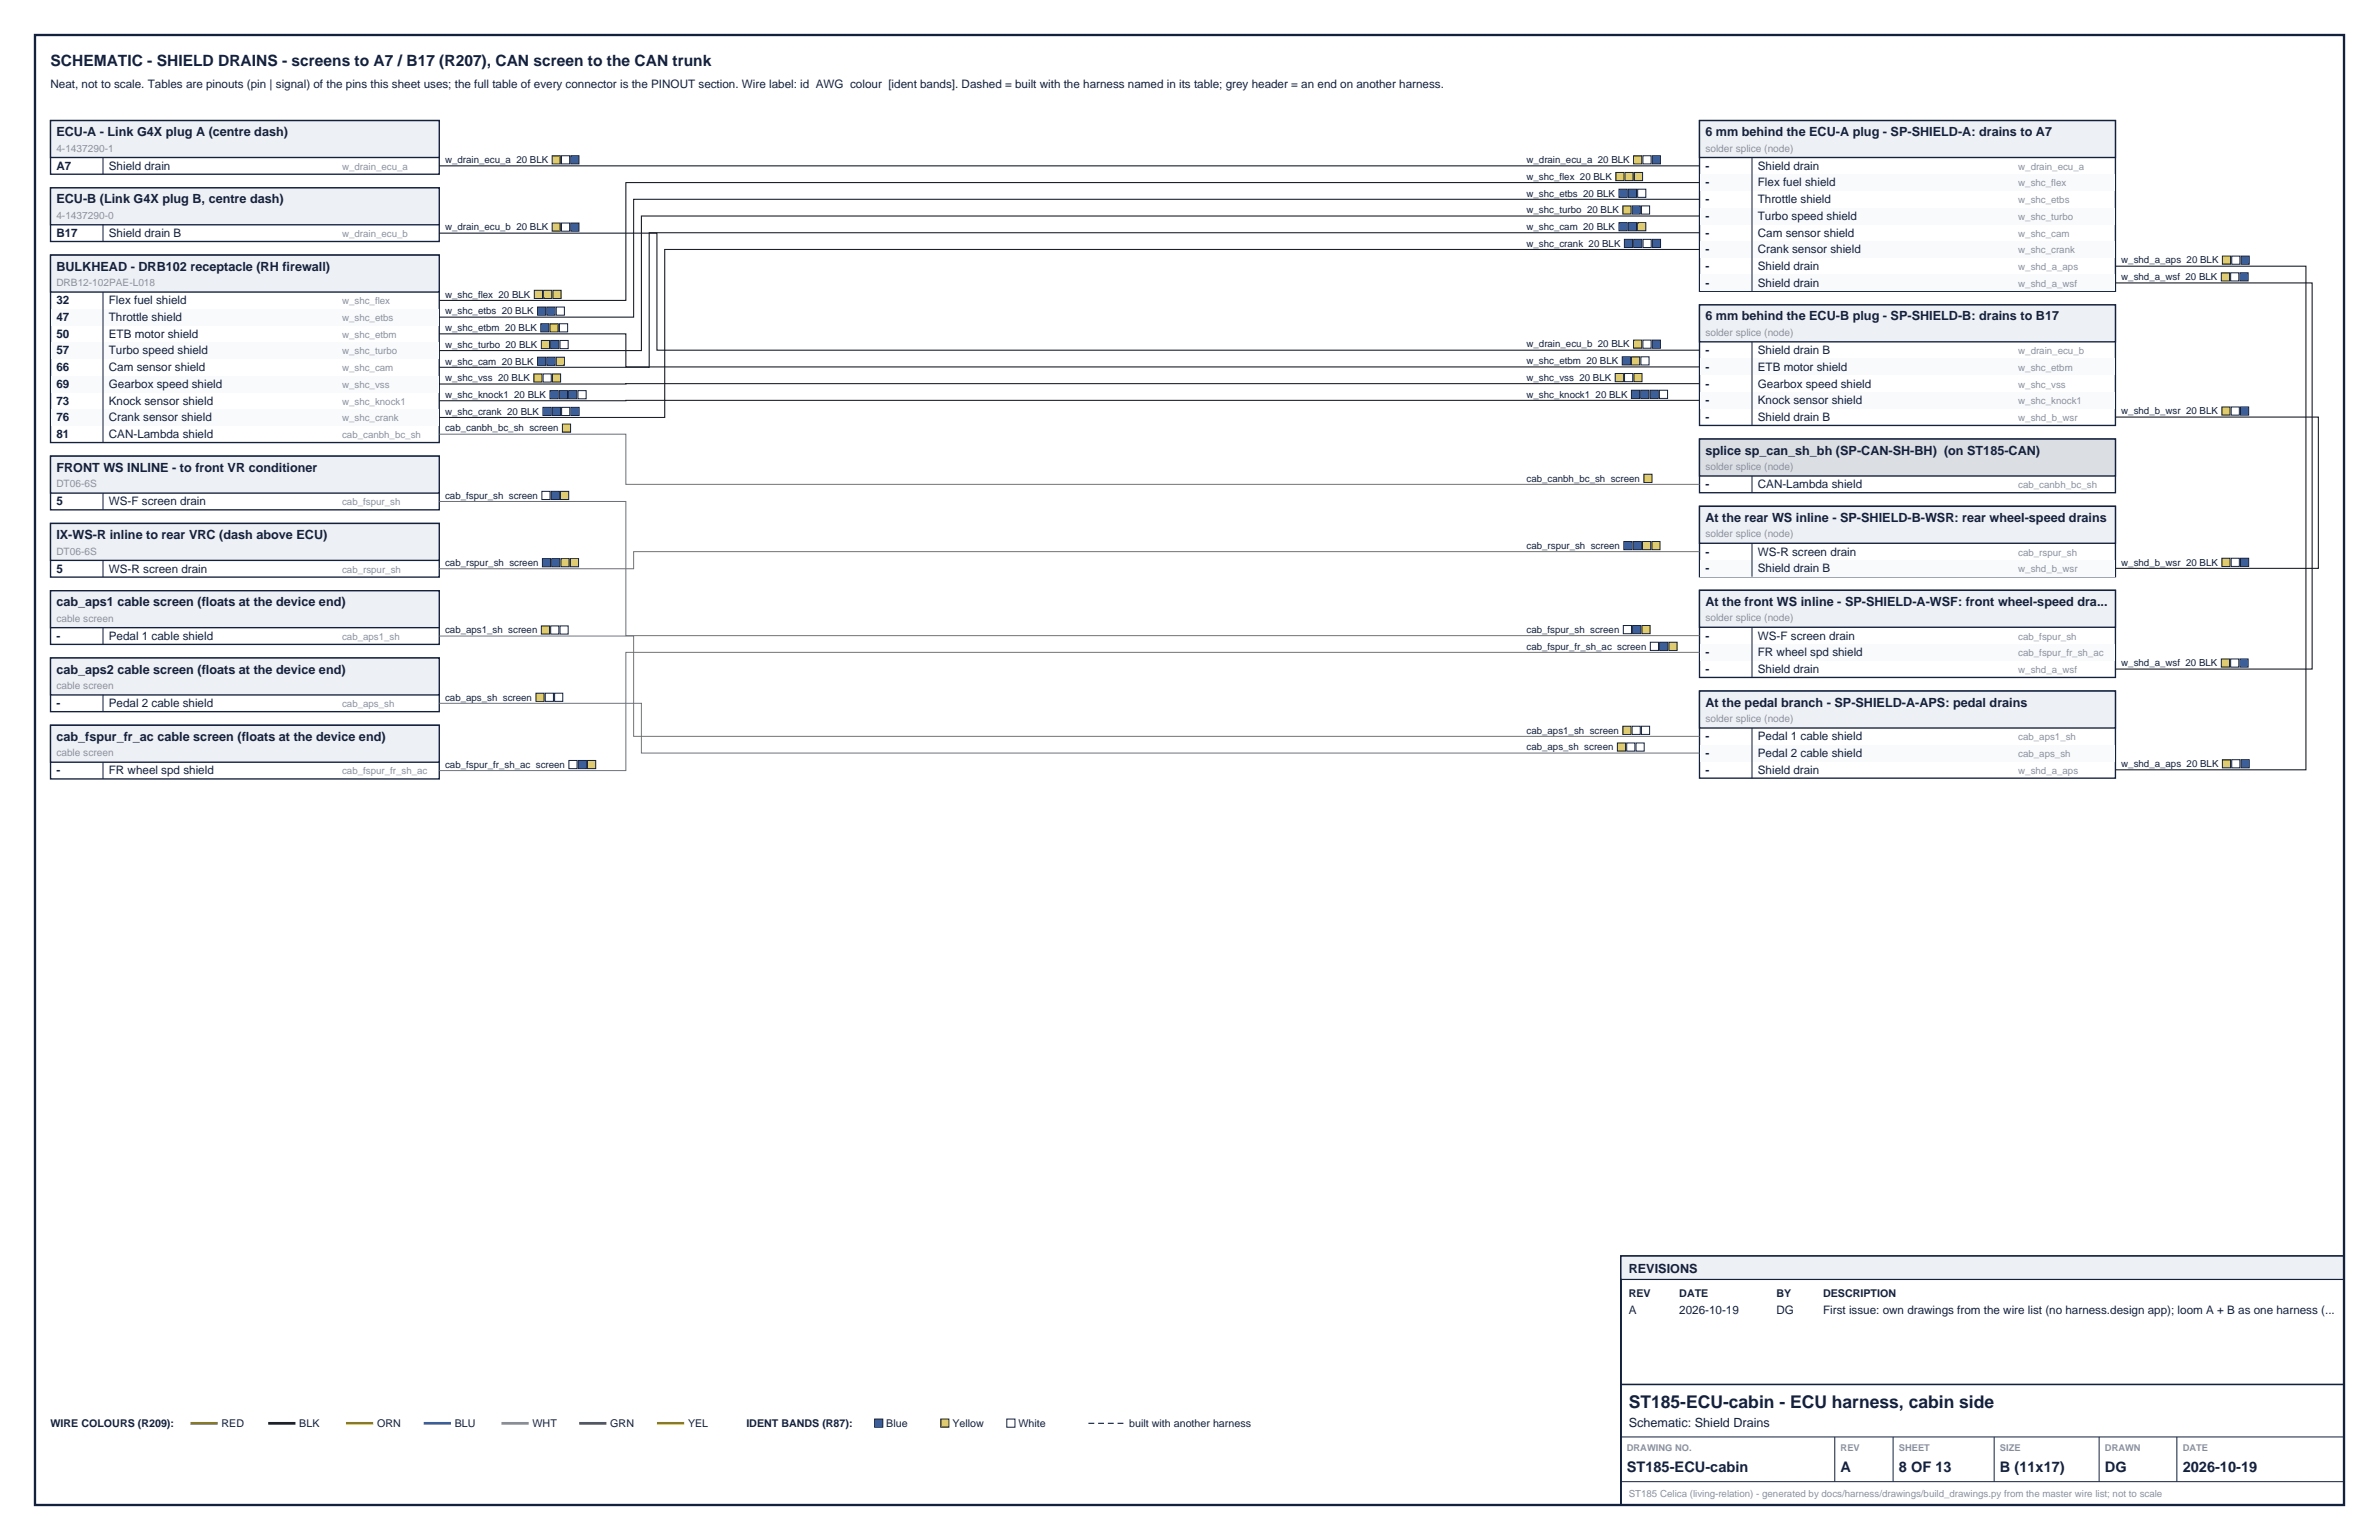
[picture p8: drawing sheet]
<svg xmlns="http://www.w3.org/2000/svg" width="432mm" height="279mm" viewBox="0 0 432 279" stroke-linecap="round" stroke-linejoin="round" font-family="sans-serif">
<defs><g id="words">
<text font-size="3.2" fill="#14213d" x="295.6" y="255.4">ST185-ECU-cabin - ECU harness, cabin side</text>
<text font-size="2.8" fill="#14213d" x="9.2" y="12">SCHEMATIC - SHIELD DRAINS - screens to A7 / B17 (R207), CAN screen to the CAN trunk</text>
<g font-size="2.6" fill="#14213d">
<text x="295.3" y="267.1">ST185-ECU-cabin</text>
<text x="334.1" y="267.1">A</text>
<text x="344.7" y="267.1">8 OF 13</text>
<text x="363" y="267.1">B (11x17)</text>
<text x="382.1" y="267.1">DG</text>
<text x="396.2" y="267.1">2026-10-19</text>
</g>
<g font-size="2.3" fill="#14213d">
<text x="10.2" y="24.7">ECU-A - Link G4X plug A (centre dash)</text>
<text x="309.5" y="24.7">6 mm behind the ECU-A plug - SP-SHIELD-A: drains to A7</text>
<text x="10.2" y="36.9">ECU-B (Link G4X plug B, centre dash)</text>
<text x="10.2" y="49.1">BULKHEAD - DRB102 receptacle (RH firewall)</text>
<text x="309.5" y="58.1">6 mm behind the ECU-B plug - SP-SHIELD-B: drains to B17</text>
<text x="309.5" y="82.5">splice sp_can_sh_bh (SP-CAN-SH-BH) (on ST185-CAN)</text>
<text x="10.2" y="85.6">FRONT WS INLINE - to front VR conditioner</text>
<text x="309.5" y="94.7">At the rear WS inline - SP-SHIELD-B-WSR: rear wheel-speed drains</text>
<text x="10.2" y="97.8">IX-WS-R inline to rear VRC (dash above ECU)</text>
<text x="10.2" y="110">cab_aps1 cable screen (floats at the device end)</text>
<text x="309.5" y="109.9">At the front WS inline - SP-SHIELD-A-WSF: front wheel-speed dra...</text>
<text x="10.2" y="122.2">cab_aps2 cable screen (floats at the device end)</text>
<text x="309.5" y="128.2">At the pedal branch - SP-SHIELD-A-APS: pedal drains</text>
<text x="10.2" y="134.4">cab_fspur_fr_ac cable screen (floats at the device end)</text>
<text x="295.6" y="230.9">REVISIONS</text>
<text x="295.6" y="258.9">Schematic: Shield Drains</text>
</g>
<g font-size="2.1" fill="#14213d">
<text x="9.2" y="15.9">Neat, not to scale. Tables are pinouts (pin | signal) of the pins this sheet uses; the full table of every connector is the PINOUT section. Wire label: id AWG colour [ident bands]. Dashed = built with the harness named in its table; grey header = an end on another harness.</text>
<text x="10.2" y="30.8">A7</text>
<text x="19.8" y="30.8">Shield drain</text>
<text x="309.5" y="30.8">-</text>
<text x="309.5" y="33.8">-</text>
<text x="319.1" y="30.8">Shield drain</text>
<text x="319.1" y="33.8">Flex fuel shield</text>
<text x="309.5" y="36.9">-</text>
<text x="309.5" y="39.9">-</text>
<text x="319.1" y="36.9">Throttle shield</text>
<text x="319.1" y="39.9">Turbo speed shield</text>
<text x="10.2" y="43">B17</text>
<text x="19.8" y="43">Shield drain B</text>
<text x="309.5" y="42.9">-</text>
<text x="309.5" y="46">-</text>
<text x="319.1" y="42.9">Cam sensor shield</text>
<text x="319.1" y="46">Crank sensor shield</text>
<text x="309.5" y="49">-</text>
<text x="309.5" y="52">-</text>
<text x="319.1" y="49">Shield drain</text>
<text x="319.1" y="52">Shield drain</text>
<text x="10.2" y="55.2">32</text>
<text x="10.2" y="58.2">47</text>
<text x="19.8" y="55.2">Flex fuel shield</text>
<text x="19.8" y="58.2">Throttle shield</text>
<text x="10.2" y="61.3">50</text>
<text x="10.2" y="64.3">57</text>
<text x="19.8" y="61.3">ETB motor shield</text>
<text x="19.8" y="64.3">Turbo speed shield</text>
<text x="309.5" y="64.2">-</text>
<text x="319.1" y="64.2">Shield drain B</text>
<text x="10.2" y="67.3">66</text>
<text x="10.2" y="70.4">69</text>
<text x="19.8" y="67.3">Cam sensor shield</text>
<text x="19.8" y="70.4">Gearbox speed shield</text>
<text x="309.5" y="67.3">-</text>
<text x="309.5" y="70.3">-</text>
<text x="319.1" y="67.3">ETB motor shield</text>
<text x="319.1" y="70.3">Gearbox speed shield</text>
<text x="10.2" y="73.4">73</text>
<text x="10.2" y="76.4">76</text>
<text x="19.8" y="73.4">Knock sensor shield</text>
<text x="19.8" y="76.4">Crank sensor shield</text>
<text x="309.5" y="73.3">-</text>
<text x="309.5" y="76.4">-</text>
<text x="319.1" y="73.3">Knock sensor shield</text>
<text x="319.1" y="76.4">Shield drain B</text>
<text x="10.2" y="79.5">81</text>
<text x="19.8" y="79.5">CAN-Lambda shield</text>
<text x="309.5" y="88.6">-</text>
<text x="319.1" y="88.6">CAN-Lambda shield</text>
<text x="10.2" y="91.7">5</text>
<text x="19.8" y="91.7">WS-F screen drain</text>
<text x="309.5" y="100.8">-</text>
<text x="319.1" y="100.8">WS-R screen drain</text>
<text x="10.2" y="103.9">5</text>
<text x="19.8" y="103.9">WS-R screen drain</text>
<text x="309.5" y="103.8">-</text>
<text x="319.1" y="103.8">Shield drain B</text>
<text x="10.2" y="116.1">-</text>
<text x="19.8" y="116.1">Pedal 1 cable shield</text>
<text x="309.5" y="116">-</text>
<text x="309.5" y="119.1">-</text>
<text x="319.1" y="116">WS-F screen drain</text>
<text x="319.1" y="119.1">FR wheel spd shield</text>
<text x="309.5" y="122.1">-</text>
<text x="319.1" y="122.1">Shield drain</text>
<text x="10.2" y="128.3">-</text>
<text x="19.8" y="128.3">Pedal 2 cable shield</text>
<text x="309.5" y="134.3">-</text>
<text x="309.5" y="137.3">-</text>
<text x="319.1" y="134.3">Pedal 1 cable shield</text>
<text x="319.1" y="137.3">Pedal 2 cable shield</text>
<text x="10.2" y="140.5">-</text>
<text x="19.8" y="140.5">FR wheel spd shield</text>
<text x="309.5" y="140.4">-</text>
<text x="319.1" y="140.4">Shield drain</text>
<text x="295.6" y="238.5">A</text>
<text x="304.8" y="238.5">2026-10-19</text>
<text x="322.4" y="238.5">DG</text>
<text x="330.9" y="238.5">First issue: own drawings from the wire list (no harness.design app); loom A + B as one harness (...</text>
</g>
<g font-size="1.9" fill="#14213d">
<text x="295.6" y="235.3">REV</text>
<text x="304.8" y="235.3">DATE</text>
<text x="322.4" y="235.3">BY</text>
<text x="330.9" y="235.3">DESCRIPTION</text>
<text x="9.2" y="258.9">WIRE COLOURS (R209):</text>
<text x="40.2" y="258.9">RED</text>
<text x="54.3" y="258.9">BLK</text>
<text x="68.4" y="258.9">ORN</text>
<text x="82.5" y="258.9">BLU</text>
<text x="96.7" y="258.9">WHT</text>
<text x="110.8" y="258.9">GRN</text>
<text x="124.9" y="258.9">YEL</text>
<text x="135.5" y="258.9">IDENT BANDS (R87):</text>
<text x="160.9" y="258.9">Blue</text>
<text x="172.9" y="258.9">Yellow</text>
<text x="184.9" y="258.9">White</text>
<text x="205" y="258.9">built with another harness</text>
</g>
<g font-size="1.8" fill="#8c919e">
<text x="10.2" y="27.5">4-1437290-1</text>
<text x="309.5" y="27.5">solder splice (node)</text>
<text x="62.1" y="30.8">w_drain_ecu_a</text>
<text x="366.3" y="30.8">w_drain_ecu_a</text>
<text x="366.3" y="33.8">w_shc_flex</text>
<text x="10.2" y="39.7">4-1437290-0</text>
<text x="366.3" y="36.9">w_shc_etbs</text>
<text x="366.3" y="39.9">w_shc_turbo</text>
<text x="62.1" y="43">w_drain_ecu_b</text>
<text x="366.3" y="42.9">w_shc_cam</text>
<text x="366.3" y="46">w_shc_crank</text>
<text x="10.2" y="51.9">DRB12-102PAE-L018</text>
<text x="366.3" y="49">w_shd_a_aps</text>
<text x="366.3" y="52">w_shd_a_wsf</text>
<text x="62.1" y="55.2">w_shc_flex</text>
<text x="62.1" y="58.2">w_shc_etbs</text>
<text x="62.1" y="61.3">w_shc_etbm</text>
<text x="62.1" y="64.3">w_shc_turbo</text>
<text x="309.5" y="61">solder splice (node)</text>
<text x="366.3" y="64.2">w_drain_ecu_b</text>
<text x="62.1" y="67.3">w_shc_cam</text>
<text x="62.1" y="70.4">w_shc_vss</text>
<text x="366.3" y="67.3">w_shc_etbm</text>
<text x="366.3" y="70.3">w_shc_vss</text>
<text x="62.1" y="73.4">w_shc_knock1</text>
<text x="62.1" y="76.4">w_shc_crank</text>
<text x="366.3" y="73.3">w_shc_knock1</text>
<text x="366.3" y="76.4">w_shd_b_wsr</text>
<text x="62.1" y="79.5">cab_canbh_bc_sh</text>
<text x="10.2" y="88.4">DT06-6S</text>
<text x="309.5" y="85.3">solder splice (node)</text>
<text x="366.3" y="88.6">cab_canbh_bc_sh</text>
<text x="62.1" y="91.7">cab_fspur_sh</text>
<text x="10.2" y="100.6">DT06-6S</text>
<text x="309.5" y="97.5">solder splice (node)</text>
<text x="366.3" y="100.8">cab_rspur_sh</text>
<text x="62.1" y="103.9">cab_rspur_sh</text>
<text x="366.3" y="103.8">w_shd_b_wsr</text>
<text x="10.2" y="112.8">cable screen</text>
<text x="309.5" y="112.7">solder splice (node)</text>
<text x="62.1" y="116.1">cab_aps1_sh</text>
<text x="366.3" y="116">cab_fspur_sh</text>
<text x="366.3" y="119.1">cab_fspur_fr_sh_ac</text>
<text x="10.2" y="125">cable screen</text>
<text x="366.3" y="122.1">w_shd_a_wsf</text>
<text x="62.1" y="128.3">cab_aps_sh</text>
<text x="309.5" y="131">solder splice (node)</text>
<text x="10.2" y="137.2">cable screen</text>
<text x="366.3" y="134.3">cab_aps1_sh</text>
<text x="366.3" y="137.3">cab_aps_sh</text>
<text x="62.1" y="140.5">cab_fspur_fr_sh_ac</text>
<text x="366.3" y="140.4">w_shd_a_aps</text>
<text x="295.6" y="271.6">ST185 Celica (living-relation) - generated by docs/harness/drawings/build_drawings.py from the master wire list; not to scale</text>
</g>
<g font-size="1.8" fill="#14213d">
<text x="80.8" y="29.6">w_drain_ecu_a 20 BLK</text>
<text x="277.1" y="29.6">w_drain_ecu_a 20 BLK</text>
<text x="277.1" y="32.6">w_shc_flex 20 BLK</text>
<text x="277.1" y="35.7">w_shc_etbs 20 BLK</text>
<text x="80.8" y="41.8">w_drain_ecu_b 20 BLK</text>
<text x="277.1" y="38.7">w_shc_turbo 20 BLK</text>
<text x="277.1" y="41.7">w_shc_cam 20 BLK</text>
<text x="277.1" y="44.8">w_shc_crank 20 BLK</text>
<text x="385" y="47.8">w_shd_a_aps 20 BLK</text>
<text x="385" y="50.8">w_shd_a_wsf 20 BLK</text>
<text x="80.8" y="54">w_shc_flex 20 BLK</text>
<text x="80.8" y="57">w_shc_etbs 20 BLK</text>
<text x="80.8" y="60.1">w_shc_etbm 20 BLK</text>
<text x="80.8" y="63.1">w_shc_turbo 20 BLK</text>
<text x="277.1" y="63">w_drain_ecu_b 20 BLK</text>
<text x="80.8" y="66.1">w_shc_cam 20 BLK</text>
<text x="80.8" y="69.2">w_shc_vss 20 BLK</text>
<text x="277.1" y="66.1">w_shc_etbm 20 BLK</text>
<text x="277.1" y="69.1">w_shc_vss 20 BLK</text>
<text x="80.8" y="72.2">w_shc_knock1 20 BLK</text>
<text x="80.8" y="75.2">w_shc_crank 20 BLK</text>
<text x="277.1" y="72.1">w_shc_knock1 20 BLK</text>
<text x="385" y="75.2">w_shd_b_wsr 20 BLK</text>
<text x="80.8" y="78.3">cab_canbh_bc_sh screen</text>
<text x="277.1" y="87.4">cab_canbh_bc_sh screen</text>
<text x="80.8" y="90.5">cab_fspur_sh screen</text>
<text x="277.1" y="99.6">cab_rspur_sh screen</text>
<text x="80.8" y="102.7">cab_rspur_sh screen</text>
<text x="385" y="102.6">w_shd_b_wsr 20 BLK</text>
<text x="80.8" y="114.9">cab_aps1_sh screen</text>
<text x="277.1" y="114.8">cab_fspur_sh screen</text>
<text x="277.1" y="117.9">cab_fspur_fr_sh_ac screen</text>
<text x="385" y="120.9">w_shd_a_wsf 20 BLK</text>
<text x="80.8" y="127.1">cab_aps_sh screen</text>
<text x="277.1" y="133.1">cab_aps1_sh screen</text>
<text x="277.1" y="136.1">cab_aps_sh screen</text>
<text x="80.8" y="139.3">cab_fspur_fr_sh_ac screen</text>
<text x="385" y="139.2">w_shd_a_aps 20 BLK</text>
</g>
<g font-size="1.7" fill="#8c919e">
<text x="295.3" y="263.2">DRAWING NO.</text>
<text x="334.1" y="263.2">REV</text>
<text x="344.7" y="263.2">SHEET</text>
<text x="363" y="263.2">SIZE</text>
<text x="382.1" y="263.2">DRAWN</text>
<text x="396.2" y="263.2">DATE</text>
</g>
</g></defs>
<path d="M9.2 21.9h70.5v9.7h-70.5z" fill="none" stroke="#14213d" stroke-width=".25"/>
<path d="M9.2 21.9h70.5v6.7h-70.5z" fill="#edf0f5" stroke="#14213d" stroke-width=".25"/>
<path d="M18.7 28.6v3" fill="none" stroke="#14213d" stroke-width=".18"/>
<path d="M9.2 34.1h70.5v9.7h-70.5z" fill="none" stroke="#14213d" stroke-width=".25"/>
<path d="M9.2 34.1h70.5v6.7h-70.5z" fill="#edf0f5" stroke="#14213d" stroke-width=".25"/>
<path d="M18.7 40.8v3" fill="none" stroke="#14213d" stroke-width=".18"/>
<path d="M9.2 46.3h70.5v34h-70.5z" fill="none" stroke="#14213d" stroke-width=".25"/>
<path d="M9.2 46.3h70.5v6.7h-70.5z" fill="#edf0f5" stroke="#14213d" stroke-width=".25"/>
<g fill="#f9fafb">
<path d="M9.3 56h70.3v3.1h-70.3z"/>
<path d="M9.3 62.1h70.3v3h-70.3z"/>
<path d="M9.3 68.2h70.3v3h-70.3z"/>
<path d="M9.3 74.2h70.3v3.1h-70.3z"/>
</g>
<path d="M18.7 53v27.3" fill="none" stroke="#14213d" stroke-width=".18"/>
<path d="M9.2 82.8h70.5v9.7h-70.5z" fill="none" stroke="#14213d" stroke-width=".25"/>
<path d="M9.2 82.8h70.5v6.7h-70.5z" fill="#edf0f5" stroke="#14213d" stroke-width=".25"/>
<path d="M18.7 89.5v3" fill="none" stroke="#14213d" stroke-width=".18"/>
<path d="M9.2 95h70.5v9.7h-70.5z" fill="none" stroke="#14213d" stroke-width=".25"/>
<path d="M9.2 95h70.5v6.7h-70.5z" fill="#edf0f5" stroke="#14213d" stroke-width=".25"/>
<path d="M18.7 101.7v3" fill="none" stroke="#14213d" stroke-width=".18"/>
<path d="M9.2 107.2h70.5v9.7h-70.5z" fill="none" stroke="#14213d" stroke-width=".25"/>
<path d="M9.2 107.2h70.5v6.7h-70.5z" fill="#edf0f5" stroke="#14213d" stroke-width=".25"/>
<path d="M18.7 113.9v3" fill="none" stroke="#14213d" stroke-width=".18"/>
<path d="M9.2 119.4h70.5v9.7h-70.5z" fill="none" stroke="#14213d" stroke-width=".25"/>
<path d="M9.2 119.4h70.5v6.7h-70.5z" fill="#edf0f5" stroke="#14213d" stroke-width=".25"/>
<path d="M18.7 126.1v3" fill="none" stroke="#14213d" stroke-width=".18"/>
<path d="M9.2 131.6h70.5v9.7h-70.5z" fill="none" stroke="#14213d" stroke-width=".25"/>
<path d="M9.2 131.6h70.5v6.7h-70.5z" fill="#edf0f5" stroke="#14213d" stroke-width=".25"/>
<path d="M18.7 138.3v3" fill="none" stroke="#14213d" stroke-width=".18"/>
<path d="M308.5 21.9h75.5v30.9h-75.5z" fill="none" stroke="#14213d" stroke-width=".25"/>
<path d="M308.5 21.9h75.5v6.7h-75.5z" fill="#edf0f5" stroke="#14213d" stroke-width=".25"/>
<g fill="#f9fafb">
<path d="M308.6 31.6h75.2v3h-75.2z"/>
<path d="M308.6 37.7h75.2v3h-75.2z"/>
<path d="M308.6 43.7h75.2v3.1h-75.2z"/>
<path d="M308.6 49.8h75.2v3h-75.2z"/>
</g>
<path d="M318 28.6v24.2" fill="none" stroke="#14213d" stroke-width=".18"/>
<path d="M308.5 55.3h75.5v21.9h-75.5z" fill="none" stroke="#14213d" stroke-width=".25"/>
<path d="M308.5 55.3h75.5v6.7h-75.5z" fill="#edf0f5" stroke="#14213d" stroke-width=".25"/>
<g fill="#f9fafb">
<path d="M308.6 65.1h75.2v3h-75.2z"/>
<path d="M308.6 71.1h75.2v3.1h-75.2z"/>
</g>
<path d="M318 62v15.2" fill="none" stroke="#14213d" stroke-width=".18"/>
<path d="M308.5 79.7h75.5v9.7h-75.5z" fill="none" stroke="#14213d" stroke-width=".25"/>
<path d="M308.5 79.7h75.5v6.7h-75.5z" fill="#dbdee3" stroke="#14213d" stroke-width=".25"/>
<path d="M318 86.4v3" fill="none" stroke="#14213d" stroke-width=".18"/>
<path d="M308.5 91.9h75.5v12.7h-75.5z" fill="none" stroke="#14213d" stroke-width=".25"/>
<path d="M308.5 91.9h75.5v6.7h-75.5z" fill="#edf0f5" stroke="#14213d" stroke-width=".25"/>
<path d="M308.6 101.6h75.2v3h-75.2z" fill="#f9fafb"/>
<path d="M318 98.6v6" fill="none" stroke="#14213d" stroke-width=".18"/>
<path d="M308.5 107.1h75.5v15.8h-75.5z" fill="none" stroke="#14213d" stroke-width=".25"/>
<path d="M308.5 107.1h75.5v6.7h-75.5z" fill="#edf0f5" stroke="#14213d" stroke-width=".25"/>
<path d="M308.6 116.8h75.2v3.1h-75.2z" fill="#f9fafb"/>
<path d="M318 113.8v9.1" fill="none" stroke="#14213d" stroke-width=".18"/>
<path d="M308.5 125.4h75.5v15.8h-75.5z" fill="none" stroke="#14213d" stroke-width=".25"/>
<path d="M308.5 125.4h75.5v6.7h-75.5z" fill="#edf0f5" stroke="#14213d" stroke-width=".25"/>
<path d="M308.6 135.1h75.2v3h-75.2z" fill="#f9fafb"/>
<path d="M318 132.1v9.1" fill="none" stroke="#14213d" stroke-width=".18"/>
<path d="M79.7 30.1h228.8" fill="none" stroke="#1a1a1a" stroke-width=".19"/>
<path d="M100.2 28.3h1.5v1.4h-1.5z" fill="#f2cc1a" stroke="#14213d" stroke-width=".18"/>
<path d="M101.9 28.3h1.5v1.4h-1.5z" fill="#fff" stroke="#14213d" stroke-width=".18"/>
<path d="M103.6 28.3h1.5v1.4h-1.5z" fill="#1f61cc" stroke="#14213d" stroke-width=".18"/>
<path d="M296.5 28.3h1.5v1.4h-1.5z" fill="#f2cc1a" stroke="#14213d" stroke-width=".18"/>
<path d="M298.2 28.3h1.5v1.4h-1.5z" fill="#fff" stroke="#14213d" stroke-width=".18"/>
<path d="M299.9 28.3h1.5v1.4h-1.5z" fill="#1f61cc" stroke="#14213d" stroke-width=".18"/>
<path d="M79.7 42.3h39.5v21.2h189.3" fill="none" stroke="#1a1a1a" stroke-width=".19"/>
<path d="M100.2 40.5h1.5v1.4h-1.5z" fill="#f2cc1a" stroke="#14213d" stroke-width=".18"/>
<path d="M101.9 40.5h1.5v1.4h-1.5z" fill="#fff" stroke="#14213d" stroke-width=".18"/>
<path d="M103.6 40.5h1.5v1.4h-1.5z" fill="#1f61cc" stroke="#14213d" stroke-width=".18"/>
<path d="M296.5 61.7h1.5v1.5h-1.5z" fill="#f2cc1a" stroke="#14213d" stroke-width=".18"/>
<path d="M298.2 61.7h1.5v1.5h-1.5z" fill="#fff" stroke="#14213d" stroke-width=".18"/>
<path d="M299.9 61.7h1.5v1.5h-1.5z" fill="#1f61cc" stroke="#14213d" stroke-width=".18"/>
<path d="M308.5 33.1h-194.9v21.4h-33.9" fill="none" stroke="#1a1a1a" stroke-width=".19"/>
<g fill="#f2cc1a" stroke="#14213d" stroke-width=".18">
<path d="M97 52.7h1.5v1.5h-1.5z"/>
<path d="M98.7 52.7h1.5v1.5h-1.5z"/>
<path d="M100.4 52.7h1.5v1.5h-1.5z"/>
<path d="M293.3 31.3h1.4v1.5h-1.4z"/>
<path d="M295 31.3h1.4v1.5h-1.4z"/>
<path d="M296.7 31.3h1.4v1.5h-1.4z"/>
</g>
<path d="M308.5 36.2h-193.5v21.3h-35.3" fill="none" stroke="#1a1a1a" stroke-width=".19"/>
<g fill="#1f61cc" stroke="#14213d" stroke-width=".18">
<path d="M97.6 55.7h1.5v1.5h-1.5z"/>
<path d="M99.3 55.7h1.4v1.5h-1.4z"/>
</g>
<path d="M101 55.7h1.4v1.5h-1.4z" fill="#fff" stroke="#14213d" stroke-width=".18"/>
<g fill="#1f61cc" stroke="#14213d" stroke-width=".18">
<path d="M293.9 34.3h1.4v1.5h-1.4z"/>
<path d="M295.6 34.3h1.4v1.5h-1.4z"/>
</g>
<path d="M297.2 34.3h1.5v1.5h-1.5z" fill="#fff" stroke="#14213d" stroke-width=".18"/>
<path d="M79.7 60.6h33.9v6h194.9" fill="none" stroke="#1a1a1a" stroke-width=".19"/>
<path d="M98.2 58.7h1.4v1.5h-1.4z" fill="#1f61cc" stroke="#14213d" stroke-width=".18"/>
<path d="M99.9 58.7h1.4v1.5h-1.4z" fill="#f2cc1a" stroke="#14213d" stroke-width=".18"/>
<path d="M101.5 58.7h1.5v1.5h-1.5z" fill="#fff" stroke="#14213d" stroke-width=".18"/>
<path d="M294.4 64.7h1.5v1.5h-1.5z" fill="#1f61cc" stroke="#14213d" stroke-width=".18"/>
<path d="M296.1 64.7h1.5v1.5h-1.5z" fill="#f2cc1a" stroke="#14213d" stroke-width=".18"/>
<path d="M297.8 64.7h1.5v1.5h-1.5z" fill="#fff" stroke="#14213d" stroke-width=".18"/>
<path d="M308.5 39.2h-192.1v24.4h-36.7" fill="none" stroke="#1a1a1a" stroke-width=".19"/>
<path d="M98.3 61.8h1.4v1.5h-1.4z" fill="#f2cc1a" stroke="#14213d" stroke-width=".18"/>
<path d="M100 61.8h1.4v1.5h-1.4z" fill="#1f61cc" stroke="#14213d" stroke-width=".18"/>
<path d="M101.6 61.8h1.5v1.5h-1.5z" fill="#fff" stroke="#14213d" stroke-width=".18"/>
<path d="M294.5 37.4h1.5v1.4h-1.5z" fill="#f2cc1a" stroke="#14213d" stroke-width=".18"/>
<path d="M296.2 37.4h1.5v1.4h-1.5z" fill="#1f61cc" stroke="#14213d" stroke-width=".18"/>
<path d="M297.9 37.4h1.5v1.4h-1.5z" fill="#fff" stroke="#14213d" stroke-width=".18"/>
<path d="M308.5 42.2h-190.7v24.4h-38.1" fill="none" stroke="#1a1a1a" stroke-width=".19"/>
<g fill="#1f61cc" stroke="#14213d" stroke-width=".18">
<path d="M97.6 64.8h1.5v1.5h-1.5z"/>
<path d="M99.3 64.8h1.4v1.5h-1.4z"/>
</g>
<path d="M101 64.8h1.4v1.5h-1.4z" fill="#f2cc1a" stroke="#14213d" stroke-width=".18"/>
<g fill="#1f61cc" stroke="#14213d" stroke-width=".18">
<path d="M293.9 40.4h1.4v1.5h-1.4z"/>
<path d="M295.5 40.4h1.5v1.5h-1.5z"/>
</g>
<path d="M297.2 40.4h1.5v1.5h-1.5z" fill="#f2cc1a" stroke="#14213d" stroke-width=".18"/>
<path d="M308.5 69.6l-228.8 .1" fill="none" stroke="#1a1a1a" stroke-width=".19"/>
<path d="M96.9 67.8h1.5v1.5h-1.5z" fill="#f2cc1a" stroke="#14213d" stroke-width=".18"/>
<path d="M98.6 67.8h1.5v1.5h-1.5z" fill="#fff" stroke="#14213d" stroke-width=".18"/>
<g fill="#f2cc1a" stroke="#14213d" stroke-width=".18">
<path d="M100.3 67.8h1.5v1.5h-1.5z"/>
<path d="M293.2 67.8h1.5v1.5h-1.5z"/>
</g>
<path d="M294.9 67.8h1.4v1.5h-1.4z" fill="#fff" stroke="#14213d" stroke-width=".18"/>
<path d="M296.6 67.8h1.4v1.5h-1.4z" fill="#f2cc1a" stroke="#14213d" stroke-width=".18"/>
<path d="M308.5 72.6l-228.8 .1" fill="none" stroke="#1a1a1a" stroke-width=".19"/>
<g fill="#1f61cc" stroke="#14213d" stroke-width=".18">
<path d="M99.8 70.9h1.5v1.5h-1.5z"/>
<path d="M101.5 70.9h1.5v1.5h-1.5z"/>
<path d="M103.2 70.9h1.5v1.5h-1.5z"/>
</g>
<path d="M104.9 70.9h1.5v1.5h-1.5z" fill="#fff" stroke="#14213d" stroke-width=".18"/>
<g fill="#1f61cc" stroke="#14213d" stroke-width=".18">
<path d="M296.1 70.8h1.5v1.5h-1.5z"/>
<path d="M297.8 70.8h1.5v1.5h-1.5z"/>
<path d="M299.5 70.8h1.5v1.5h-1.5z"/>
</g>
<path d="M301.2 70.8h1.5v1.5h-1.5z" fill="#fff" stroke="#14213d" stroke-width=".18"/>
<path d="M308.5 45.3h-187.9v30.4h-40.9" fill="none" stroke="#1a1a1a" stroke-width=".19"/>
<g fill="#1f61cc" stroke="#14213d" stroke-width=".18">
<path d="M98.6 73.9h1.4v1.5h-1.4z"/>
<path d="M100.2 73.9h1.5v1.5h-1.5z"/>
</g>
<path d="M101.9 73.9h1.5v1.5h-1.5z" fill="#fff" stroke="#14213d" stroke-width=".18"/>
<g fill="#1f61cc" stroke="#14213d" stroke-width=".18">
<path d="M103.6 73.9h1.5v1.5h-1.5z"/>
<path d="M294.8 43.4h1.5v1.5h-1.5z"/>
<path d="M296.5 43.4h1.5v1.5h-1.5z"/>
</g>
<path d="M298.2 43.4h1.5v1.5h-1.5z" fill="#fff" stroke="#14213d" stroke-width=".18"/>
<path d="M299.9 43.4h1.5v1.5h-1.5z" fill="#1f61cc" stroke="#14213d" stroke-width=".18"/>
<path d="M79.7 78.8h33.9v9.1h194.9" fill="none" stroke="#737373" stroke-width=".18"/>
<g fill="#f2cc1a" stroke="#14213d" stroke-width=".18">
<path d="M102.1 76.9h1.5v1.5h-1.5z"/>
<path d="M298.4 86h1.4v1.5h-1.4z"/>
</g>
<path d="M79.7 91h33.9v24.3h194.9" fill="none" stroke="#737373" stroke-width=".18"/>
<path d="M98.4 89.1h1.4v1.5h-1.4z" fill="#fff" stroke="#14213d" stroke-width=".18"/>
<path d="M100 89.1h1.5v1.5h-1.5z" fill="#1f61cc" stroke="#14213d" stroke-width=".18"/>
<path d="M101.7 89.1h1.5v1.5h-1.5z" fill="#f2cc1a" stroke="#14213d" stroke-width=".18"/>
<path d="M294.6 113.5h1.5v1.5h-1.5z" fill="#fff" stroke="#14213d" stroke-width=".18"/>
<path d="M296.3 113.5h1.5v1.5h-1.5z" fill="#1f61cc" stroke="#14213d" stroke-width=".18"/>
<path d="M298 113.5h1.5v1.5h-1.5z" fill="#f2cc1a" stroke="#14213d" stroke-width=".18"/>
<path d="M308.5 100.1h-193.5v3.1h-35.3" fill="none" stroke="#737373" stroke-width=".18"/>
<g fill="#1f61cc" stroke="#14213d" stroke-width=".18">
<path d="M98.5 101.4h1.4v1.4h-1.4z"/>
<path d="M100.1 101.4h1.5v1.4h-1.5z"/>
</g>
<g fill="#f2cc1a" stroke="#14213d" stroke-width=".18">
<path d="M101.8 101.4h1.5v1.4h-1.5z"/>
<path d="M103.5 101.4h1.5v1.4h-1.5z"/>
</g>
<g fill="#1f61cc" stroke="#14213d" stroke-width=".18">
<path d="M294.7 98.2h1.5v1.5h-1.5z"/>
<path d="M296.4 98.2h1.5v1.5h-1.5z"/>
</g>
<g fill="#f2cc1a" stroke="#14213d" stroke-width=".18">
<path d="M298.1 98.2h1.5v1.5h-1.5z"/>
<path d="M299.8 98.2h1.5v1.5h-1.5z"/>
</g>
<path d="M79.7 115.4h35.3v18.2h193.5" fill="none" stroke="#737373" stroke-width=".18"/>
<path d="M98.3 113.6h1.4v1.4h-1.4z" fill="#f2cc1a" stroke="#14213d" stroke-width=".18"/>
<g fill="#fff" stroke="#14213d" stroke-width=".18">
<path d="M100 113.6h1.4v1.4h-1.4z"/>
<path d="M101.6 113.6h1.5v1.4h-1.5z"/>
</g>
<path d="M294.5 131.8h1.5v1.4h-1.5z" fill="#f2cc1a" stroke="#14213d" stroke-width=".18"/>
<g fill="#fff" stroke="#14213d" stroke-width=".18">
<path d="M296.2 131.8h1.5v1.4h-1.5z"/>
<path d="M297.9 131.8h1.5v1.4h-1.5z"/>
</g>
<path d="M79.7 127.6h36.7v9h192.1" fill="none" stroke="#737373" stroke-width=".18"/>
<path d="M97.3 125.8h1.5v1.4h-1.5z" fill="#f2cc1a" stroke="#14213d" stroke-width=".18"/>
<g fill="#fff" stroke="#14213d" stroke-width=".18">
<path d="M99 125.8h1.5v1.4h-1.5z"/>
<path d="M100.7 125.8h1.4v1.4h-1.4z"/>
</g>
<path d="M293.6 134.8h1.4v1.5h-1.4z" fill="#f2cc1a" stroke="#14213d" stroke-width=".18"/>
<g fill="#fff" stroke="#14213d" stroke-width=".18">
<path d="M295.3 134.8h1.4v1.5h-1.4z"/>
<path d="M296.9 134.8h1.5v1.5h-1.5z"/>
</g>
<path d="M308.5 118.4h-194.9v21.4h-33.9" fill="none" stroke="#737373" stroke-width=".18"/>
<path d="M103.3 138h1.4v1.5h-1.4z" fill="#fff" stroke="#14213d" stroke-width=".18"/>
<path d="M104.9 138h1.5v1.5h-1.5z" fill="#1f61cc" stroke="#14213d" stroke-width=".18"/>
<path d="M106.6 138h1.5v1.5h-1.5z" fill="#f2cc1a" stroke="#14213d" stroke-width=".18"/>
<path d="M299.5 116.5h1.5v1.5h-1.5z" fill="#fff" stroke="#14213d" stroke-width=".18"/>
<path d="M301.2 116.5h1.5v1.5h-1.5z" fill="#1f61cc" stroke="#14213d" stroke-width=".18"/>
<path d="M302.9 116.5h1.5v1.5h-1.5z" fill="#f2cc1a" stroke="#14213d" stroke-width=".18"/>
<path d="M384 48.3h34.5v91.4h-34.5" fill="none" stroke="#1a1a1a" stroke-width=".19"/>
<path d="M403.4 137.8h1.5v1.5h-1.5z" fill="#f2cc1a" stroke="#14213d" stroke-width=".18"/>
<path d="M405.1 137.8h1.5v1.5h-1.5z" fill="#fff" stroke="#14213d" stroke-width=".18"/>
<path d="M406.8 137.8h1.4v1.5h-1.4z" fill="#1f61cc" stroke="#14213d" stroke-width=".18"/>
<path d="M403.4 46.5h1.5v1.4h-1.5z" fill="#f2cc1a" stroke="#14213d" stroke-width=".18"/>
<path d="M405.1 46.5h1.5v1.4h-1.5z" fill="#fff" stroke="#14213d" stroke-width=".18"/>
<path d="M406.8 46.5h1.4v1.4h-1.4z" fill="#1f61cc" stroke="#14213d" stroke-width=".18"/>
<path d="M384 51.3h35.7v70.1h-35.7" fill="none" stroke="#1a1a1a" stroke-width=".19"/>
<path d="M403.2 119.6h1.5v1.4h-1.5z" fill="#f2cc1a" stroke="#14213d" stroke-width=".18"/>
<path d="M404.9 119.6h1.5v1.4h-1.5z" fill="#fff" stroke="#14213d" stroke-width=".18"/>
<path d="M406.6 119.6h1.4v1.4h-1.4z" fill="#1f61cc" stroke="#14213d" stroke-width=".18"/>
<path d="M403.2 49.5h1.5v1.5h-1.5z" fill="#f2cc1a" stroke="#14213d" stroke-width=".18"/>
<path d="M404.9 49.5h1.5v1.5h-1.5z" fill="#fff" stroke="#14213d" stroke-width=".18"/>
<path d="M406.6 49.5h1.4v1.5h-1.4z" fill="#1f61cc" stroke="#14213d" stroke-width=".18"/>
<path d="M384 75.7h36.8v27.4h-36.8" fill="none" stroke="#1a1a1a" stroke-width=".19"/>
<path d="M403.3 101.3h1.5v1.5h-1.5z" fill="#f2cc1a" stroke="#14213d" stroke-width=".18"/>
<path d="M405 101.3h1.5v1.5h-1.5z" fill="#fff" stroke="#14213d" stroke-width=".18"/>
<path d="M406.7 101.3h1.4v1.5h-1.4z" fill="#1f61cc" stroke="#14213d" stroke-width=".18"/>
<path d="M403.3 73.8h1.5v1.5h-1.5z" fill="#f2cc1a" stroke="#14213d" stroke-width=".18"/>
<path d="M405 73.8h1.5v1.5h-1.5z" fill="#fff" stroke="#14213d" stroke-width=".18"/>
<path d="M406.7 73.8h1.4v1.5h-1.4z" fill="#1f61cc" stroke="#14213d" stroke-width=".18"/>
<path d="M34.6 258.2h4.9" fill="none" stroke="#c72929" stroke-width=".49"/>
<path d="M48.7 258.2h4.9" fill="none" stroke="#1a1a1a" stroke-width=".49"/>
<path d="M62.8 258.2h4.9" fill="none" stroke="#ed7300" stroke-width=".49"/>
<path d="M76.9 258.2h4.9" fill="none" stroke="#1f61cc" stroke-width=".49"/>
<path d="M91 258.2h5" fill="none" stroke="#8c8c8c" stroke-width=".49"/>
<path d="M105.1 258.2h5" fill="none" stroke="#2e8c40" stroke-width=".49"/>
<path d="M119.2 258.2h5" fill="none" stroke="#d9ad00" stroke-width=".49"/>
<path d="M158.7 257.5h1.5v1.4h-1.5z" fill="#1f61cc" stroke="#14213d" stroke-width=".18"/>
<path d="M170.7 257.5h1.5v1.4h-1.5z" fill="#f2cc1a" stroke="#14213d" stroke-width=".18"/>
<path d="M182.7 257.5h1.5v1.4h-1.5z" fill="#fff" stroke="#14213d" stroke-width=".18"/>
<path d="M197.6 258.2h6.3" fill="none" stroke="#14213d" stroke-width=".21" stroke-dasharray="1.1 .7" stroke-linecap="butt"/>
<path d="M294.2 227.9h131.2v45.1h-131.2z" fill="none" stroke="#14213d" stroke-width=".35"/>
<path d="M294.2 227.9h131.2v4.2h-131.2z" fill="#edf0f5" stroke="#14213d" stroke-width=".21"/>
<path d="M294.2 251.2h131.2" fill="none" stroke="#14213d" stroke-width=".28"/>
<path d="M294.2 260.7h131.2M294.2 268.8h131.2M333 260.7v8.1M343.6 260.7v8.1M361.9 260.7v8.1M381 260.7v8.1M395.1 260.7v8.1" fill="none" stroke="#14213d" stroke-width=".18"/>
<path d="M6.3 6.4h419.1v266.6h-419.1z" fill="none" stroke="#14213d" stroke-width=".42"/>
<use href="#words"/>
</svg>
